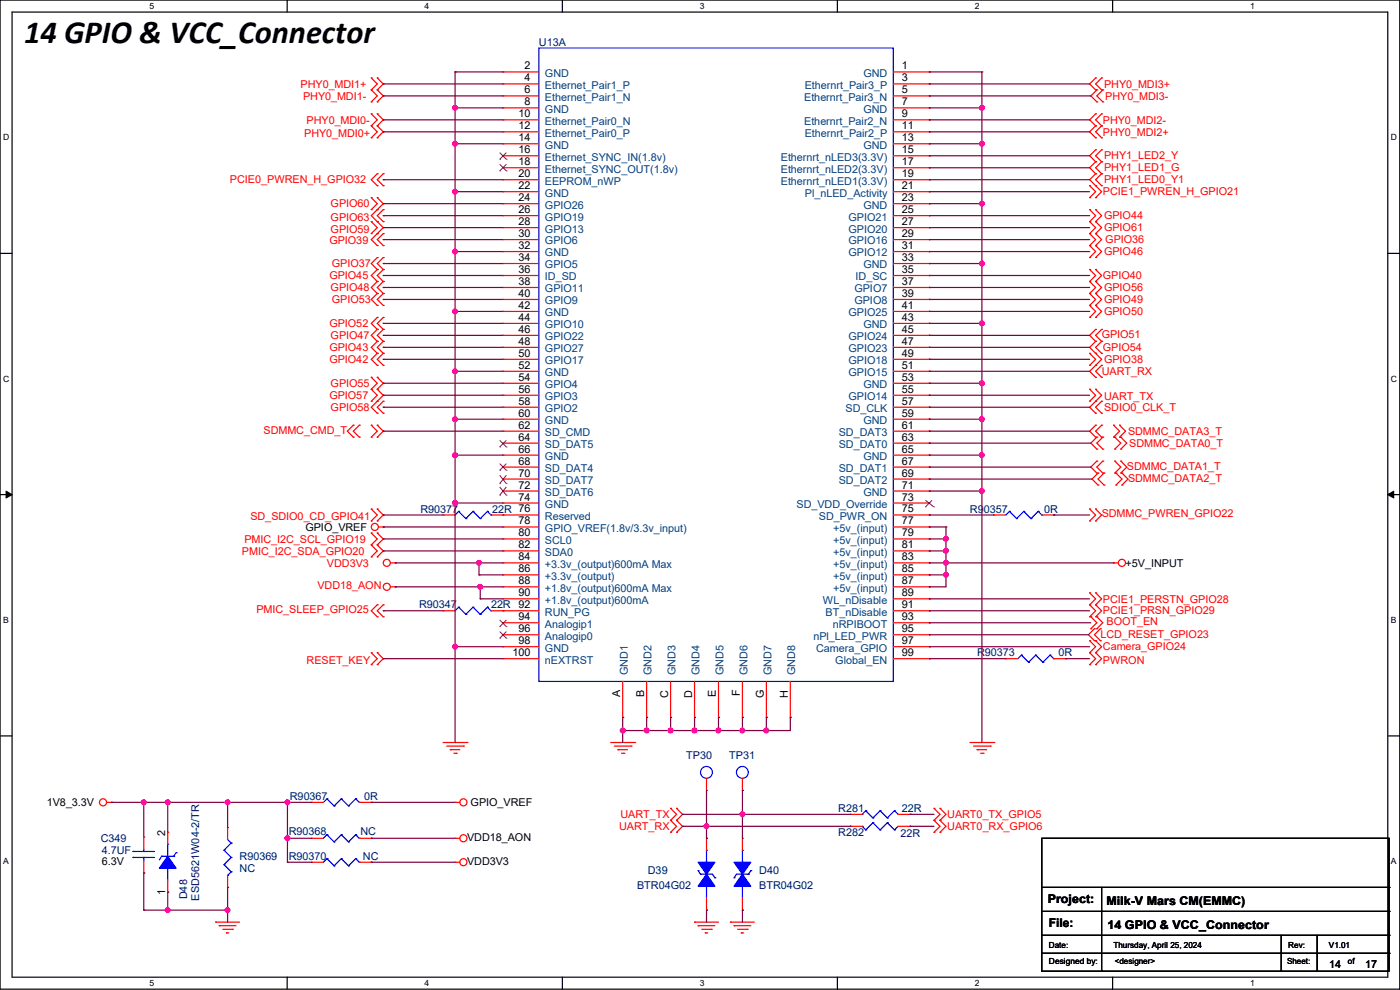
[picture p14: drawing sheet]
<svg xmlns="http://www.w3.org/2000/svg" width="297mm" height="210mm" viewBox="0 0 297 210" stroke-linecap="round" stroke-linejoin="round" font-family="sans-serif">
<defs><g id="words">
<text font-size="6.9" x="5.1" y="9.1">14 GPIO &amp; VCC_Connector</text>
<g font-size="2.5">
<text x="222.3" y="191.6">Project:</text>
<text x="234.7" y="191.9">Milk-V Mars CM(EMMC)</text>
<text x="222.5" y="196.7">File:</text>
<text x="235" y="197">14 GPIO &amp; VCC_Connector</text>
</g>
<g font-size="2.3" fill="#000080">
<text x="114.3" y="9.7">U13A</text>
<text x="89.2" y="108.8">R90377</text>
<text x="104.4" y="108.8">22R 76</text>
<text x="205.8" y="108.8">R90357</text>
<text x="221.5" y="108.8">0R</text>
<text x="88.9" y="129.1">R90347</text>
<text x="104.2" y="129.1">22R</text>
<text x="207.3" y="139.2">R90373</text>
<text x="224.6" y="139.2">0R</text>
<text x="145.6" y="161.1">TP30</text>
<text x="154.7" y="161.1">TP31</text>
<text x="61.5" y="169.7">R90367</text>
<text x="77.2" y="169.7">0R</text>
<text x="177.8" y="172.3">R281</text>
<text x="191.3" y="172.3">22R</text>
<text x="21.4" y="178.6">C349</text>
<text x="61.2" y="177.1">R90368</text>
<text x="76.5" y="177.1">NC</text>
<text x="177.8" y="177.3">R282</text>
<text x="191" y="177.6">22R</text>
<text x="21.6" y="181.1">4.7UF</text>
<text x="50.8" y="182.4">R90369</text>
<text x="50.8" y="185">NC</text>
<text x="61.2" y="182.4">R90370</text>
<text x="77" y="182.4">NC</text>
<text x="137.4" y="185.5">D39</text>
<text x="161.1" y="185.5">D40</text>
<text x="39.7" y="190.8" transform="rotate(-90 39.7 190.8)">D48</text>
<text x="42.3" y="191" transform="rotate(-90 42.3 191)">ESD5621W04-2/TR</text>
<text x="135.2" y="188.5">BTR04G02</text>
<text x="161.1" y="188.5">BTR04G02</text>
</g>
<g font-size="2.3">
<text x="111.3" y="17.3">4</text>
<text x="111.3" y="14.7">2</text>
<text x="191.3" y="14.7">1</text>
<text x="191.3" y="17.3">3</text>
<text x="111.3" y="19.8">6</text>
<text x="111.3" y="22.4">8</text>
<text x="191.3" y="19.8">5</text>
<text x="191.3" y="22.4">7</text>
<text x="110" y="24.9">10</text>
<text x="110" y="27.4">12</text>
<text x="110" y="30">14</text>
<text x="191.3" y="24.9">9</text>
<text x="191.3" y="27.4">11</text>
<text x="191.3" y="30">13</text>
<text x="110" y="32.5">16</text>
<text x="110" y="35.1">18</text>
<text x="191.3" y="32.5">15</text>
<text x="191.3" y="35.1">17</text>
<text x="110" y="37.6">20</text>
<text x="110" y="40.1">22</text>
<text x="191.3" y="37.6">19</text>
<text x="191.3" y="40.1">21</text>
<text x="110" y="42.7">24</text>
<text x="110" y="45.2">26</text>
<text x="110" y="47.8">28</text>
<text x="191.3" y="42.7">23</text>
<text x="191.3" y="45.2">25</text>
<text x="191.3" y="47.8">27</text>
<text x="110" y="50.3">30</text>
<text x="110" y="52.8">32</text>
<text x="191.3" y="50.3">29</text>
<text x="191.3" y="52.8">31</text>
<text x="110" y="55.4">34</text>
<text x="110" y="57.9">36</text>
<text x="191.3" y="55.4">33</text>
<text x="191.3" y="57.9">35</text>
<text x="110" y="60.5">38</text>
<text x="110" y="63">40</text>
<text x="110" y="65.5">42</text>
<text x="191.3" y="60.5">37</text>
<text x="191.3" y="63">39</text>
<text x="191.3" y="65.5">41</text>
<text x="110" y="68.1">44</text>
<text x="110" y="70.6">46</text>
<text x="191.3" y="68.1">43</text>
<text x="191.3" y="70.6">45</text>
<text x="110" y="73.2">48</text>
<text x="110" y="75.7">50</text>
<text x="191.3" y="73.2">47</text>
<text x="191.3" y="75.7">49</text>
<text x="110" y="78.2">52</text>
<text x="110" y="80.8">54</text>
<text x="110" y="83.3">56</text>
<text x="191.3" y="78.2">51</text>
<text x="191.3" y="80.8">53</text>
<text x="191.3" y="83.3">55</text>
<text x="110" y="85.9">58</text>
<text x="110" y="88.4">60</text>
<text x="191.3" y="85.9">57</text>
<text x="191.3" y="88.4">59</text>
<text x="110" y="90.9">62</text>
<text x="110" y="93.5">64</text>
<text x="191.3" y="90.9">61</text>
<text x="191.3" y="93.5">63</text>
<text x="110" y="96">66</text>
<text x="110" y="98.6">68</text>
<text x="110" y="101.1">70</text>
<text x="191.3" y="96">65</text>
<text x="191.3" y="98.6">67</text>
<text x="191.3" y="101.1">69</text>
<text x="110" y="103.6">72</text>
<text x="110" y="106.2">74</text>
<text x="191.3" y="103.6">71</text>
<text x="191.3" y="106.2">73</text>
<text x="64.8" y="112.6">GPIO_VREF</text>
<text x="110" y="111.3">78</text>
<text x="110" y="113.8">80</text>
<text x="191.3" y="108.7">75</text>
<text x="191.3" y="111.3">77</text>
<text x="191.3" y="113.8">79</text>
<text x="110" y="116.3">82</text>
<text x="110" y="118.9">84</text>
<text x="191.3" y="116.3">81</text>
<text x="191.3" y="118.9">83</text>
<text x="110" y="121.4">86</text>
<text x="110" y="124">88</text>
<text x="191.3" y="121.4">85</text>
<text x="191.3" y="124">87</text>
<text x="238.8" y="120.2">+5V_INPUT</text>
<text x="110" y="126.5">90</text>
<text x="110" y="129">92</text>
<text x="110" y="131.6">94</text>
<text x="191.3" y="126.5">89</text>
<text x="191.3" y="129">91</text>
<text x="191.3" y="131.6">93</text>
<text x="110" y="134.1">96</text>
<text x="110" y="136.7">98</text>
<text x="191.3" y="134.1">95</text>
<text x="191.3" y="136.7">97</text>
<text x="108.7" y="139.2">100</text>
<text x="191.3" y="139.2">99</text>
<text x="131.6" y="147.9" transform="rotate(-90 131.6 147.9)">A</text>
<text x="136.7" y="147.9" transform="rotate(-90 136.7 147.9)">B</text>
<text x="141.7" y="148" transform="rotate(-90 141.7 148)">C</text>
<text x="146.8" y="148" transform="rotate(-90 146.8 148)">D</text>
<text x="151.9" y="147.9" transform="rotate(-90 151.9 147.9)">E</text>
<text x="157" y="147.7" transform="rotate(-90 157 147.7)">F</text>
<text x="162.1" y="148.1" transform="rotate(-90 162.1 148.1)">G</text>
<text x="167.1" y="148" transform="rotate(-90 167.1 148)">H</text>
<text x="9.9" y="171">1V8_3.3V</text>
<text x="99.8" y="171">GPIO_VREF</text>
<text x="35.1" y="177.3" transform="rotate(-90 35.1 177.3)">2</text>
<text x="99.1" y="178.4">VDD18_AON</text>
<text x="21.6" y="183.4">6.3V</text>
<text x="99.1" y="183.4">VDD3V3</text>
<text x="35.1" y="189.8" transform="rotate(-90 35.1 189.8)">1</text>
<text x="282" y="205.3">14</text>
<text x="289.6" y="205.3">17</text>
</g>
<g font-size="2.3" fill="#004080">
<text x="115.6" y="16.3">GND</text>
<text x="183.2" y="16.3">GND</text>
<text x="115.6" y="18.8">Ethernet_Pair1_P</text>
<text x="115.6" y="21.4">Ethernet_Pair1_N</text>
<text x="115.6" y="23.9">GND</text>
<text x="170.6" y="21.4">Ethernrt_Pair3_N</text>
<text x="170.7" y="18.8">Ethernrt_Pair3_P</text>
<text x="183.2" y="23.9">GND</text>
<text x="115.6" y="26.5">Ethernet_Pair0_N</text>
<text x="115.6" y="29">Ethernet_Pair0_P</text>
<text x="170.6" y="26.5">Ethernrt_Pair2_N</text>
<text x="170.7" y="29">Ethernrt_Pair2_P</text>
<text x="115.6" y="31.5">GND</text>
<text x="115.6" y="34.1">Ethernet_SYNC_IN(1.8v)</text>
<text x="165.6" y="34.1">Ethernrt_nLED3(3.3V)</text>
<text x="183.2" y="31.5">GND</text>
<text x="115.6" y="36.6">Ethernet_SYNC_OUT(1.8v)</text>
<text x="115.6" y="39.2">EEPROM_nWP</text>
<text x="115.6" y="41.7">GND</text>
<text x="165.6" y="36.6">Ethernrt_nLED2(3.3V)</text>
<text x="165.6" y="39.2">Ethernrt_nLED1(3.3V)</text>
<text x="170.8" y="41.7">Pl_nLED_Activity</text>
<text x="115.6" y="44.2">GPIO26</text>
<text x="115.6" y="46.8">GPIO19</text>
<text x="180" y="46.8">GPIO21</text>
<text x="183.2" y="44.2">GND</text>
<text x="115.6" y="49.3">GPIO13</text>
<text x="115.6" y="51.9">GPIO6</text>
<text x="180" y="49.3">GPIO20</text>
<text x="180" y="51.9">GPIO16</text>
<text x="115.6" y="54.4">GND</text>
<text x="115.6" y="56.9">GPIO5</text>
<text x="115.6" y="59.5">ID_SD</text>
<text x="180" y="54.4">GPIO12</text>
<text x="181.5" y="59.5">ID_SC</text>
<text x="183.2" y="56.9">GND</text>
<text x="115.6" y="62">GPIO11</text>
<text x="115.6" y="64.6">GPIO9</text>
<text x="181.3" y="62">GPIO7</text>
<text x="181.3" y="64.6">GPIO8</text>
<text x="115.6" y="67.1">GND</text>
<text x="115.6" y="69.6">GPIO10</text>
<text x="180" y="67.1">GPIO25</text>
<text x="183.2" y="69.6">GND</text>
<text x="115.6" y="72.2">GPIO22</text>
<text x="115.6" y="74.7">GPIO27</text>
<text x="115.6" y="77.3">GPIO17</text>
<text x="180" y="72.2">GPIO24</text>
<text x="180" y="74.7">GPIO23</text>
<text x="180" y="77.3">GPIO18</text>
<text x="115.6" y="79.8">GND</text>
<text x="115.6" y="82.3">GPIO4</text>
<text x="180" y="79.8">GPIO15</text>
<text x="183.2" y="82.3">GND</text>
<text x="115.6" y="84.9">GPIO3</text>
<text x="115.6" y="87.4">GPIO2</text>
<text x="115.6" y="90">GND</text>
<text x="179.4" y="87.4">SD_CLK</text>
<text x="180" y="84.9">GPIO14</text>
<text x="183.2" y="90">GND</text>
<text x="115.6" y="92.5">SD_CMD</text>
<text x="115.6" y="95">SD_DAT5</text>
<text x="177.9" y="92.5">SD_DAT3</text>
<text x="177.9" y="95">SD_DAT0</text>
<text x="115.6" y="97.6">GND</text>
<text x="115.6" y="100.1">SD_DAT4</text>
<text x="177.9" y="100.1">SD_DAT1</text>
<text x="183.2" y="97.6">GND</text>
<text x="115.6" y="102.7">SD_DAT7</text>
<text x="115.6" y="105.2">SD_DAT6</text>
<text x="115.6" y="107.7">GND</text>
<text x="169" y="107.7">SD_VDD_Override</text>
<text x="177.9" y="102.7">SD_DAT2</text>
<text x="183.2" y="105.2">GND</text>
<text x="115.6" y="110.3">Reserved</text>
<text x="115.6" y="112.8">GPIO_VREF(1.8v/3.3v_input)</text>
<text x="173.7" y="110.3">SD_PWR_ON</text>
<text x="176.8" y="112.8">+5v_(input)</text>
<text x="115.6" y="115.4">SCL0</text>
<text x="115.6" y="117.9">SDA0</text>
<text x="176.8" y="115.4">+5v_(input)</text>
<text x="176.8" y="117.9">+5v_(input)</text>
<text x="115.6" y="120.4">+3.3v_(output)600mA Max</text>
<text x="115.6" y="123">+3.3v_(output)</text>
<text x="115.6" y="125.5">+1.8v_(output)600mA Max</text>
<text x="176.8" y="120.4">+5v_(input)</text>
<text x="176.8" y="123">+5v_(input)</text>
<text x="176.8" y="125.5">+5v_(input)</text>
<text x="115.6" y="128.1">+1.8v_(output)600mA</text>
<text x="115.6" y="130.6">RUN_PG</text>
<text x="174.6" y="128.1">WL_nDisable</text>
<text x="175.1" y="130.6">BT_nDisable</text>
<text x="115.6" y="133.1">Analogip1</text>
<text x="115.6" y="135.7">Analogip0</text>
<text x="172.6" y="135.7">nPl_LED_PWR</text>
<text x="176.7" y="133.1">nRPIBOOT</text>
<text x="115.6" y="138.2">GND</text>
<text x="115.6" y="140.8">nEXTRST</text>
<text x="133.2" y="143.3" transform="rotate(-90 133.2 143.3)">GND1</text>
<text x="138.2" y="143.3" transform="rotate(-90 138.2 143.3)">GND2</text>
<text x="143.3" y="143.3" transform="rotate(-90 143.3 143.3)">GND3</text>
<text x="148.4" y="143.3" transform="rotate(-90 148.4 143.3)">GND4</text>
<text x="153.5" y="143.3" transform="rotate(-90 153.5 143.3)">GND5</text>
<text x="158.6" y="143.3" transform="rotate(-90 158.6 143.3)">GND6</text>
<text x="163.6" y="143.3" transform="rotate(-90 163.6 143.3)">GND7</text>
<text x="168.7" y="143.3" transform="rotate(-90 168.7 143.3)">GND8</text>
<text x="173.1" y="138.2">Camera_GPIO</text>
<text x="177.2" y="140.8">Global_EN</text>
</g>
<g font-size="2.3" fill="#f00">
<text x="63.8" y="18.6">PHY0_MDI1+</text>
<text x="64.3" y="21.1">PHY0_MDI1-</text>
<text x="234.2" y="18.6">PHY0_MDI3+</text>
<text x="234.5" y="21.1">PHY0_MDI3-</text>
<text x="64.5" y="29">PHY0_MDI0+</text>
<text x="65" y="26.2">PHY0_MDI0-</text>
<text x="234" y="26.2">PHY0_MDI2-</text>
<text x="234" y="28.7">PHY0_MDI2+</text>
<text x="234.2" y="33.8">PHY1_LED2_Y</text>
<text x="48.8" y="38.9">PCIE0_PWREN_H_GPIO32</text>
<text x="234" y="41.4">PCIE1_PWREN_H_GPIO21</text>
<text x="234.2" y="36.4">PHY1_LED1_G</text>
<text x="234.2" y="38.9">PHY1_LED0_Y1</text>
<text x="70.1" y="46.8">GPIO63</text>
<text x="70.1" y="44">GPIO60</text>
<text x="234.2" y="46.5">GPIO44</text>
<text x="69.9" y="51.9">GPIO39</text>
<text x="70.1" y="49.3">GPIO59</text>
<text x="234.2" y="49.1">GPIO61</text>
<text x="234.5" y="51.6">GPIO36</text>
<text x="69.9" y="59.2">GPIO45</text>
<text x="70.4" y="56.7">GPIO37</text>
<text x="234" y="59.2">GPIO40</text>
<text x="234.2" y="54.1">GPIO46</text>
<text x="70.1" y="61.8">GPIO48</text>
<text x="70.4" y="64.3">GPIO53</text>
<text x="234.2" y="64.3">GPIO49</text>
<text x="234.2" y="61.8">GPIO56</text>
<text x="69.9" y="69.4">GPIO52</text>
<text x="70.1" y="71.9">GPIO47</text>
<text x="233.7" y="71.7">GPIO51</text>
<text x="234.2" y="66.8">GPIO50</text>
<text x="69.9" y="77">GPIO42</text>
<text x="69.9" y="74.5">GPIO43</text>
<text x="234" y="74.5">GPIO54</text>
<text x="234.2" y="77">GPIO38</text>
<text x="70.1" y="82.1">GPIO55</text>
<text x="233.7" y="79.5">UART_RX</text>
<text x="69.9" y="84.6">GPIO57</text>
<text x="70.1" y="87.2">GPIO58</text>
<text x="234.2" y="84.9">UART_TX</text>
<text x="234.2" y="87.2">SDIO0_CLK_T</text>
<text x="55.9" y="92">SDMMC_CMD_T</text>
<text x="239.3" y="92.2">SDMMC_DATA3_T</text>
<text x="239.6" y="94.8">SDMMC_DATA0_T</text>
<text x="239" y="99.6">SDMMC_DATA1_T</text>
<text x="239.3" y="102.2">SDMMC_DATA2_T</text>
<text x="53.1" y="110.3">SD_SDIO0_CD_GPIO41</text>
<text x="233.7" y="109.8">SDMMC_PWREN_GPIO22</text>
<text x="51.3" y="117.6">PMIC_I2C_SDA_GPIO20</text>
<text x="51.8" y="115.1">PMIC_I2C_SCL_GPIO19</text>
<text x="67.3" y="125">VDD18_AON</text>
<text x="69.4" y="120.2">VDD3V3</text>
<text x="54.4" y="130.1">PMIC_SLEEP_GPIO25</text>
<text x="234" y="127.8">PCIE1_PERSTN_GPIO28</text>
<text x="234" y="130.3">PCIE1_PRSN_GPIO29</text>
<text x="233.5" y="135.4">LCD_RESET_GPIO23</text>
<text x="234" y="138">Camera_GPIO24</text>
<text x="234.7" y="132.6">BOOT_EN</text>
<text x="65" y="140.8">RESET_KEY</text>
<text x="234" y="140.8">PWRON</text>
<text x="131.6" y="173.5">UART_TX</text>
<text x="200.9" y="173.5">UART0_TX_GPIO5</text>
<text x="131.3" y="176.1">UART_RX</text>
<text x="200.9" y="176.1">UART0_RX_GPIO6</text>
</g>
<g font-size="1.8">
<text x="31.7" y="1.9">5</text>
<text x="90.1" y="1.9">4</text>
<text x="148.5" y="1.9">3</text>
<text x="206.8" y="1.9">2</text>
<text x="265.2" y="1.9">1</text>
<text x=".7" y="29.8">D</text>
<text x="295.1" y="29.8">D</text>
<text x=".7" y="81">C</text>
<text x="295.1" y="81">C</text>
<text x=".7" y="132.1">B</text>
<text x="295.1" y="132.1">B</text>
<text x=".7" y="183.3">A</text>
<text x="295.1" y="183.3">A</text>
<text x="222.5" y="201">Date:</text>
<text x="236.2" y="201">Thursday, April 25, 2024</text>
<text x="273.3" y="201">Rev:</text>
<text x="281.9" y="201">V1.01</text>
<text x="31.7" y="209.2">5</text>
<text x="90.1" y="209.2">4</text>
<text x="148.5" y="209.2">3</text>
<text x="206.8" y="209.2">2</text>
<text x="222.5" y="204.6">Designed by:</text>
<text x="236.5" y="204.6">&lt;designer&gt;</text>
<text x="265.2" y="209.2">1</text>
<text x="273" y="204.6">Sheet:</text>
<text x="286" y="204.6">of</text>
</g>
</g></defs>
<path d="M0 0h296.9v209.8h-296.9zM2.6 2.6h291.8v204.7h-291.8z" fill="none" stroke="#000" stroke-width=".25"/>
<g fill="#fff">
<path d="M31.7 .3h1v2h-1z"/>
<path d="M31.7 207.5h1v2.1h-1z"/>
</g>
<path d="M60.9 0v2.6M60.9 207.3v2.5" fill="none" stroke="#000" stroke-width=".25"/>
<g fill="#fff">
<path d="M90.1 .3h1v2h-1z"/>
<path d="M90.1 207.5h1v2.1h-1z"/>
</g>
<path d="M119.3 0v2.6M119.3 207.3v2.5" fill="none" stroke="#000" stroke-width=".25"/>
<g fill="#fff">
<path d="M148.5 .3h1v2h-1z"/>
<path d="M148.5 207.5h1v2.1h-1z"/>
</g>
<path d="M177.7 0v2.6M177.7 207.3v2.5" fill="none" stroke="#000" stroke-width=".25"/>
<g fill="#fff">
<path d="M206.8 .3h1v2h-1z"/>
<path d="M206.8 207.5h1v2.1h-1z"/>
</g>
<path d="M236 0v2.6M236 207.3v2.5" fill="none" stroke="#000" stroke-width=".25"/>
<g fill="#fff">
<path d="M265.2 .3h1v2h-1z"/>
<path d="M265.2 207.5h1v2.1h-1z"/>
<path d="M.7 28.2h1.2v2h-1.2z"/>
<path d="M295 28.2h1.3v2h-1.3z"/>
<path d="M.7 79.3h1.2v2.1h-1.2z"/>
<path d="M295 79.3h1.3v2.1h-1.3z"/>
</g>
<path d="M0 53.7h2.6M294.4 53.7h2.5" fill="none" stroke="#000" stroke-width=".25"/>
<g fill="#fff">
<path d="M.7 130.5h1.2v2h-1.2z"/>
<path d="M295 130.5h1.2v2h-1.2z"/>
</g>
<path d="M0 104.9h2.6M294.4 104.9h2.5" fill="none" stroke="#000" stroke-width=".25"/>
<path d="M1.3 104.2l1.3 .7-1.3 .7zM294.4 104.9l1.3-.7v1.4z" fill="#000" stroke="#000" stroke-width=".21"/>
<g fill="#fff">
<path d="M.7 181.7h1.2v2h-1.2z"/>
<path d="M295 181.7h1.2v2h-1.2z"/>
</g>
<g fill="none" stroke="#000" stroke-width=".25">
<path d="M0 156.1h2.6M294.4 156.1h2.5M221 177.8h73.7v28.2h-73.7zM221 188.2h73.7M221 193.3h73.7M221 198.4h73.7M233.7 188.2v17.8M271.8 198.4v7.6M279.4 198.4v7.6M294.7 188.2h.1M294.7 193.3h.1M294.7 198.4h.1"/>
<path d="M221 202.2h73.7M233.7 206h.1M271.8 206h.1M279.4 206h.1M294.7 202.2h.1"/>
</g>
<g fill="none" stroke="#f00" stroke-width=".25">
<path d="M78.8 19.1h.1M78.8 16.5h.1M78.8 19.1l1.2 1.2-1.2 1.3M78.8 16.5l1.2 1.3-1.2 1.3M80 19.1h.1M80 16.5h.1M80 19.1l1.3 1.2-1.3 1.3M80 16.5l1.3 1.3-1.3 1.3M106.7 17.8h.1M106.7 15.3h.1M106.7 17.8h7.6M106.7 15.3h7.6"/>
<path d="M189.5 17.8h7.6M189.5 15.3h7.6M197.1 15.3h.1M197.1 17.8h.1M232.4 16.5h.1M232.4 19.1h.1M232.4 16.5l-1.2 1.3 1.2 1.3M232.7 19.1h.1M232.7 19.1l-1.3 1.2 1.3 1.3M233.7 19.1h.1M233.7 16.5h.1M233.7 16.5l-1.3 1.3 1.3 1.3"/>
<path d="M234 19.1h.1M234 19.1l-1.3 1.2 1.3 1.3M78.8 21.6h.1M78.8 24.2h.1M78.8 26.7h.1M78.8 29.2h.1M78.8 24.2l1.2 1.2-1.2 1.3M78.8 26.7l1.2 1.3-1.2 1.2M80 21.6h.1M80 26.7h.1M80 24.2h.1M80 29.2h.1"/>
<path d="M80 36.9h.1M80 39.4h.1M80 24.2l1.3 1.2-1.3 1.3M80 26.7l1.3 1.3-1.3 1.2M80 36.9l-1.2 1.2 1.2 1.3M81.3 36.9h.1M81.3 39.4h.1M81.3 36.9l-1.3 1.2 1.3 1.3M106.7 20.3h.1M106.7 22.9h.1M106.7 25.4h.1M106.7 28h.1"/>
<path d="M106.7 30.5h.1M106.7 33h.1M106.7 35.6h.1M106.7 38.1h.1M106.7 20.3h7.6M106.7 22.9h7.6M106.7 25.4h7.6M106.7 28h7.6M106.7 30.5h7.6M106.7 33h7.6M106.7 35.6h7.6M106.7 38.1h7.6"/>
<path d="M189.5 20.3h7.6M189.5 22.9h7.6M189.5 25.4h7.6M189.5 28h7.6M189.5 30.5h7.6M189.5 33h7.6M189.5 35.6h7.6M189.5 38.1h7.6M197.1 20.3h.1M197.1 22.9h.1M197.1 25.4h.1M197.1 28h.1"/>
<path d="M197.1 30.5h.1M197.1 33h.1M197.1 35.6h.1M197.1 38.1h.1M231.2 39.4h.1M231.2 39.4l1.2 1.3-1.2 1.2M232.4 31.8h.1M232.4 34.3h.1M232.4 36.9h.1M232.4 39.4h.1M232.4 26.7h.1M232.4 24.2h.1"/>
<path d="M232.4 29.2h.1M232.4 31.8l-1.2 1.2 1.2 1.3M232.4 34.3l-1.2 1.3 1.2 1.3M232.4 36.9l-1.2 1.2 2.5 2.6-1.3 1.2M232.4 24.2l-1.2 1.2 1.2 1.3M232.4 26.7l-1.2 1.3 1.2 1.2M232.7 21.6h.1M233.7 34.3h.1M233.7 31.8h.1M233.7 36.9h.1M233.7 39.4h.1M233.7 24.2h.1"/>
<path d="M233.7 26.7h.1M233.7 29.2h.1M233.7 31.8l-1.3 1.2 1.3 1.3M233.7 34.3l-1.3 1.3 1.3 1.3M233.7 36.9l-1.3 1.2 1.3 1.3M233.7 24.2l-1.3 1.2 1.3 1.3M233.7 26.7l-1.3 1.3 1.3 1.2M234 21.6h.1M78.8 49.6h.1M78.8 47h.1M78.8 44.5h.1M78.8 41.9h.1"/>
<path d="M78.8 47l1.2 1.3-1.2 1.3M78.8 41.9l1.2 1.3-1.2 1.3M80 59.7h.1M80 57.2h.1M80 47h.1M80 44.5h.1M80 52.1h.1M80 49.6h.1M80 41.9h.1M80 54.6h.1M80 57.2l-1.2 1.2 1.2 1.3M80 41.9l1.3 1.3-2.5 2.5 2.5 2.6-2.5 2.5 1.2 1.3"/>
<path d="M80 59.7l-1.2 1.3 1.2 1.3M80 54.6l-1.2 1.3 1.2 1.3M81.3 59.7h.1M81.3 57.2h.1M81.3 47h.1M81.3 44.5h.1M81.3 52.1h.1M81.3 49.6h.1M81.3 54.6h.1M81.3 57.2l-1.3 1.2 1.3 1.3M81.3 44.5l-1.3 1.2 1.3 1.3M81.3 59.7l-1.3 1.3 1.3 1.3"/>
<path d="M81.3 49.6l-1.3 1.2 1.3 1.3M81.3 54.6l-1.3 1.3 1.3 1.3M106.7 40.7h.1M106.7 43.2h.1M106.7 45.7h.1M106.7 48.3h.1M106.7 50.8h.1M106.7 53.4h.1M106.7 55.9h.1M106.7 58.4h.1M106.7 40.7h7.6M106.7 43.2h7.6"/>
<path d="M106.7 45.7h7.6M106.7 48.3h7.6M106.7 50.8h7.6M106.7 53.4h7.6M106.7 55.9h7.6M106.7 58.4h7.6M189.5 40.7h7.6M189.5 43.2h7.6M189.5 45.7h7.6M189.5 48.3h7.6M189.5 50.8h7.6M189.5 53.4h7.6"/>
<path d="M189.5 55.9h7.6M189.5 58.4h7.6M197.1 40.7h.1M197.1 43.2h.1M197.1 45.7h.1M197.1 48.3h.1M197.1 50.8h.1M197.1 53.4h.1M197.1 55.9h.1M197.1 58.4h.1M231.2 59.7h.1M231.2 57.2h.1"/>
<path d="M231.2 52.1h.1M231.2 49.6h.1M231.2 47h.1M231.2 44.5h.1M231.2 54.6h.1M231.2 41.9h.1M231.2 57.2l1.2 1.2-1.2 1.3M231.2 49.6l1.2 1.2-1.2 1.3M231.2 44.5l1.2 1.2-1.2 1.3M231.2 47l1.2 1.3-1.2 1.3M231.2 52.1l1.2 1.3-1.2 1.2M231.2 59.7l1.2 1.3-1.2 1.3"/>
<path d="M232.4 59.7h.1M232.4 57.2h.1M232.4 52.1h.1M232.4 49.6h.1M232.4 47h.1M232.4 44.5h.1M232.4 54.6h.1M232.4 41.9h.1M232.4 57.2l1.3 1.2-1.3 1.3M232.4 49.6l1.3 1.2-1.3 1.3M232.4 44.5l1.3 1.2-1.3 1.3M232.4 47l1.3 1.3-1.3 1.3"/>
<path d="M232.4 52.1l1.3 1.3-1.3 1.2M232.4 59.7l1.3 1.3-1.3 1.3M80 64.8h.1M80 62.3h.1M80 69.9h.1M80 67.3h.1M80 72.4h.1M80 77.5h.1M80 75h.1M80 62.3l-1.2 1.2 1.2 1.3M80 67.3l-1.2 1.3 1.2 1.3M80 69.9l-1.2 1.2 1.2 1.3"/>
<path d="M80 75l-1.2 1.2 1.2 1.3M80 72.4l-1.2 1.3 1.2 1.3M81.3 64.8h.1M81.3 62.3h.1M81.3 69.9h.1M81.3 67.3h.1M81.3 72.4h.1M81.3 77.5h.1M81.3 75h.1M81.3 62.3l-1.3 1.2 1.3 1.3M81.3 67.3l-1.3 1.3 1.3 1.3M81.3 69.9l-1.3 1.2 1.3 1.3"/>
<path d="M81.3 75l-1.3 1.2 1.3 1.3M81.3 72.4l-1.3 1.3 1.3 1.3M106.7 61h.1M106.7 63.5h.1M106.7 66.1h.1M106.7 68.6h.1M106.7 71.1h.1M106.7 73.7h.1M106.7 76.2h.1M106.7 78.8h.1M106.7 61h7.6M106.7 63.5h7.6"/>
<path d="M106.7 66.1h7.6M106.7 68.6h7.6M106.7 71.1h7.6M106.7 73.7h7.6M106.7 76.2h7.6M106.7 78.8h7.6M189.5 61h7.6M189.5 63.5h7.6M189.5 66.1h7.6M189.5 68.6h7.6M189.5 71.1h7.6M189.5 73.7h7.6"/>
<path d="M189.5 76.2h7.6M189.5 78.8h7.6M197.1 61h.1M197.1 63.5h.1M197.1 66.1h.1M197.1 68.6h.1M197.1 71.1h.1M197.1 73.7h.1M197.1 76.2h.1M197.1 78.8h.1M231.2 77.5h.1M231.2 75h.1"/>
<path d="M231.2 64.8h.1M231.2 62.3h.1M231.2 67.3h.1M231.2 75l1.2 1.2-1.2 1.3M231.2 62.3l1.2 1.2-1.2 1.3M231.2 64.8l1.2 1.3-1.2 1.2M232.4 77.5h.1M232.4 75h.1M232.4 64.8h.1M232.4 62.3h.1M232.4 67.3h.1M232.4 69.9h.1"/>
<path d="M232.4 72.4h.1M232.4 72.4l-1.2 1.3 2.5 2.5-2.5 2.6 1.2 1.2M232.4 62.3l1.3 1.2-1.3 1.3M232.4 64.8l1.3 1.3-1.3 1.2M232.4 69.9l-1.2 1.2 1.2 1.3M233.7 77.5h.1M233.7 72.4h.1M233.7 69.9h.1M233.7 75h.1M233.7 77.5l-1.3 1.3 1.3 1.2M233.7 69.9l-1.3 1.2 1.3 1.3M233.7 72.4l-1.3 1.3 1.3 1.3"/>
<path d="M75 92.7h.1M75 90.2h.1M75 90.2l-1.3 1.3 1.3 1.2M76.2 92.7h.1M76.2 90.2h.1M76.2 90.2l-1.2 1.3 1.2 1.2M78.8 85.1h.1M78.8 82.6h.1M78.8 80h.1M78.8 92.7h.1M78.8 90.2h.1M78.8 82.6l1.2 1.2-1.2 1.3"/>
<path d="M78.8 80l1.2 1.3-1.2 1.3M78.8 90.2l1.2 1.3-1.2 1.2M80 82.6h.1M80 85.1h.1M80 87.7h.1M80 80h.1M80 90.2h.1M80 92.7h.1M80 82.6l1.3 1.2-2.5 2.6 1.2 1.3M80 80l1.3 1.3-1.3 1.3M80 90.2l1.3 1.3-1.3 1.2M81.3 87.7h.1"/>
<path d="M81.3 85.1h.1M81.3 85.1l-1.3 1.3 1.3 1.3M106.7 81.3h.1M106.7 83.8h.1M106.7 86.4h.1M106.7 88.9h.1M106.7 91.5h.1M106.7 94h.1M106.7 96.5h.1M106.7 99.1h.1M106.7 81.3h7.6M106.7 83.8h7.6"/>
<path d="M106.7 86.4h7.6M106.7 88.9h7.6M106.7 91.5h7.6M106.7 94h7.6M106.7 96.5h7.6M106.7 99.1h7.6M189.5 81.3h7.6M189.5 83.8h7.6M189.5 86.4h7.6M189.5 88.9h7.6M189.5 91.5h7.6M189.5 94h7.6"/>
<path d="M189.5 96.5h7.6M189.5 99.1h7.6M197.1 81.3h.1M197.1 83.8h.1M197.1 86.4h.1M197.1 88.9h.1M197.1 91.5h.1M197.1 94h.1M197.1 96.5h.1M197.1 99.1h.1M231.2 85.1h.1M231.2 82.6h.1"/>
<path d="M231.2 82.6l1.2 1.2-1.2 1.3M232.4 85.1h.1M232.4 82.6h.1M232.4 80h.1M232.4 87.7h.1M232.4 90.2h.1M232.4 92.7h.1M232.4 82.6l1.3 1.2-2.5 2.6 1.2 1.3M232.4 90.2l-1.2 1.3 1.2 1.2M232.7 92.7h.1M232.7 95.3h.1M232.7 97.8h.1"/>
<path d="M232.7 92.7l-1.3 1.3 1.3 1.3M232.7 97.8l-1.3 1.3 1.3 1.3M233.7 80h.1M233.7 87.7h.1M233.7 85.1h.1M233.7 92.7h.1M233.7 90.2h.1M233.7 85.1l-1.3 1.3 1.3 1.3M233.7 90.2l-1.3 1.3 1.3 1.2M234 95.3h.1M234 92.7h.1M234 97.8h.1"/>
<path d="M234 92.7l-1.3 1.3 1.3 1.3M234 97.8l-1.3 1.3 1.3 1.3M236.2 92.7h.1M236.2 90.2h.1M236.2 90.2l1.3 1.3-1.3 1.2M236.5 95.3h.1M236.5 92.7h.1M236.5 97.8h.1M236.5 97.8l1.3 1.3-1.3 1.3M236.5 92.7l1.3 1.3-1.3 1.3M237.5 92.7h.1M237.5 90.2h.1"/>
<path d="M237.5 90.2l1.3 1.3-1.3 1.2M237.8 95.3h.1M237.8 92.7h.1M237.8 97.8h.1M237.8 92.7l1.2 1.3-1.2 1.3M237.8 97.8l1.2 1.3-1.2 1.3M78.8 110.5h.1M78.8 108h.1M78.8 115.6h.1M78.8 113.1h.1M78.8 118.1h.1M78.8 108l1.2 1.2-1.2 1.3"/>
<path d="M78.8 113.1l1.2 1.2-1.2 1.3M78.8 115.6l1.2 1.3-1.2 1.2M80 108h.1M80 110.5h.1M80 113.1h.1M80 115.6h.1M80 118.1h.1M80 108l1.3 1.2-1.3 1.3M80 113.1l1.3 1.2-1.3 1.3M80 115.6l1.3 1.3-1.3 1.2M80.3 111.8h1M81.3 111.8h.1"/>
<path d="M82.8 119.4h1M83.8 119.4h.1M94 109.2h.1M94 109.2h2.5M104.2 109.2h10.1M106.7 109.2h.1M106.7 101.6h.1M106.7 104.2h.1M106.7 106.7h.1M106.7 111.8h.1M106.7 114.3h.1M106.7 116.9h.1"/>
<path d="M106.7 119.4h.1M106.7 111.8h7.6M106.7 119.4h7.6M106.7 101.6h7.6M106.7 104.2h7.6M106.7 106.7h7.6M106.7 114.3h7.6M106.7 116.9h7.6M189.5 111.8h7.6M189.5 119.4h7.6M189.5 109.2h7.6M189.5 101.6h7.6"/>
<path d="M189.5 104.2h7.6M189.5 106.7h7.6M189.5 114.3h7.6M189.5 116.9h7.6M197.1 101.6h.1M197.1 104.2h.1M197.1 106.7h.1M197.1 109.2h.1M197.1 111.8h.1M197.1 114.3h.1M197.1 116.9h.1M197.1 119.4h.1"/>
<path d="M210.8 109.2h.1M210.8 109.2h2.6M221 109.2h2.5M223.5 109.2h.1M231.2 110.5h.1M231.2 108h.1M231.2 108l1.2 1.2-1.2 1.3M232.4 110.5h.1M232.4 108h.1M232.4 108l1.3 1.2-1.3 1.3M232.7 100.4h.1M232.9 100.4h.1"/>
<path d="M232.9 102.9h.1M232.9 100.4l-1.2 1.2 1.2 1.3M234 100.4h.1M234.2 102.9h.1M234.2 100.4h.1M234.2 100.4l-1.3 1.2 1.3 1.3M236.2 119.4h.1M236.2 119.4h1.1M236.5 100.4h.1M236.7 102.9h.1M236.7 100.4h.1M236.7 100.4l1.3 1.2-1.3 1.3"/>
<path d="M237.8 100.4h.1M238 102.9h.1M238 100.4h.1M238 100.4l1.3 1.2-1.3 1.3M78.8 138.5h.1M78.8 138.5l1.2 1.2-1.2 1.3M80 138.5h.1M80 128.3h.1M80 130.8h.1M80 138.5l1.3 1.2-1.3 1.3M80 128.3l-1.2 1.3 1.2 1.2M81.3 128.3h.1"/>
<path d="M81.3 130.8h.1M81.3 128.3l-1.3 1.3 1.3 1.2M82.8 124.5h1M83.8 124.5h.1M94 129.6h.1M94 129.6h2.5M104.2 129.6h10.1M106.7 129.6h.1M106.7 121.9h.1M106.7 124.5h.1M106.7 127h.1M106.7 132.1h.1"/>
<path d="M106.7 134.6h.1M106.7 137.2h.1M106.7 139.7h.1M106.7 124.5h7.6M106.7 139.7h7.6M106.7 121.9h7.6M106.7 127h7.6M106.7 132.1h7.6M106.7 134.6h7.6M106.7 137.2h7.6M189.5 124.5h7.6M189.5 129.6h7.6"/>
<path d="M189.5 139.7h7.6M189.5 121.9h7.6M189.5 127h7.6M189.5 132.1h7.6M189.5 134.6h7.6M189.5 137.2h7.6M197.1 121.9h.1M197.1 124.5h.1M197.1 127h.1M197.1 129.6h.1M197.1 132.1h.1M197.1 134.6h.1"/>
<path d="M197.1 137.2h.1M197.1 139.7h.1M213.4 139.7h.1M213.4 139.7h2.5M223.5 139.7h2.6M226.1 139.7h.1M231.2 135.9h.1M231.2 138.5h.1M231.2 125.8h.1M231.2 128.3h.1M231.2 130.8h.1M231.2 138.5l1.2 1.2-1.2 1.3"/>
<path d="M231.2 135.9l1.2 1.3-1.2 1.3M231.2 125.8l1.2 1.2-1.2 1.3M231.2 128.3l1.2 1.3-1.2 1.2M231.4 130.8h.1M231.4 133.4h.1M231.4 130.8l1.3 1.3-1.3 1.3M232.2 133.4h.1M232.2 135.9h.1M232.2 133.4l-1.3 1.2 1.3 1.3M232.4 135.9h.1M232.4 138.5h.1M232.4 125.8h.1"/>
<path d="M232.4 128.3h.1M232.4 130.8h.1M232.4 138.5l1.3 1.2-1.3 1.3M232.4 135.9l1.3 1.3-1.3 1.3M232.4 125.8l1.3 1.2-1.3 1.3M232.4 128.3l1.3 1.3-1.3 1.2M232.7 130.8h.1M232.7 133.4h.1M232.7 130.8l1.3 1.3-1.3 1.3M233.4 135.9h.1M233.4 133.4h.1M233.4 133.4l-1.2 1.2 1.2 1.3"/>
<path d="M78.8 141h.1M80 141h.1M94 157.5h5.1M94.8 158.3h3.5M95.5 159h.1M95.5 159h2.1M96.3 159.8h.5M96.8 159.8h.1M98.3 158.3h.1M99.1 157.5h.1M129.6 157.5h5M130.3 158.3h3.6"/>
<path d="M131.1 159h.1M131.1 159h2M131.8 159.8h.6M132.1 152.2h.1M132.1 144.5v7.7M132.4 159.8h.1M133.9 158.3h.1M134.6 157.5h.1M137.2 152.2h.1M137.2 144.5v7.7M142.3 152.2h.1M142.3 144.5v7.7"/>
<path d="M147.3 152.2h.1M147.3 144.5v7.7M152.4 152.2h.1M152.4 144.5v7.7M157.5 152.2h.1M157.5 144.5v7.7M162.6 152.2h.1M162.6 144.5v7.7M167.7 152.2h.1M167.7 144.5v7.7M205.8 157.5h5M206.5 158.3h3.6"/>
<path d="M207.3 159h.1M207.3 159h2M208 159.8h.6M208.6 159.8h.1M210.1 158.3h.1M210.8 157.5h.1M231.2 141h.1M232.4 141h.1M22.6 170.2h1M23.6 170.2h.1M30.5 177.6h.1M30.5 177.6v2.5"/>
<path d="M35.6 176.6h.1M35.6 176.6v2.5M48.3 175.5h.1M48.3 175.5v2.6M66.1 170.2h.1M66.1 177.8h.1M66.1 170.2h2.5M66.1 177.8h2.5M76.2 170.2h2.6M76.2 177.8h2.6M78.8 170.2h.1M78.8 177.8h.1"/>
<path d="M96.5 170.2h.1M96.5 177.8h.1M96.5 170.2h1.1M96.5 177.8h1.1M142.3 174h.1M142.3 171.5h.1M142.3 176.6h.1M142.3 171.5l1.2 1.2-1.2 1.3M142.3 174l1.2 1.3-1.2 1.3M143.5 171.5h.1M143.5 174h.1M143.5 176.6h.1"/>
<path d="M143.5 171.5l1.3 1.2-1.3 1.3M143.5 174l1.3 1.3-1.3 1.3M149.9 177.8h.1M149.9 167.7h.1M149.9 165.1v2.6M149.9 177.8v2.6M157.5 177.8h.1M157.5 167.7h.1M157.5 165.1v2.6M157.5 177.8v2.6M180.4 175.3h.1M180.4 172.7h.1"/>
<path d="M180.4 175.3h2.5M180.4 172.7h2.5M190.5 175.3h2.6M190.5 172.7h2.6M193.1 175.3h.1M193.1 172.7h.1M198.1 171.5h.1M198.1 174h.1M198.1 176.6h.1M198.1 171.5l1.3 1.2-1.3 1.3M198.1 174l1.3 1.3-1.3 1.3M199.4 171.5h.1"/>
<path d="M199.4 174h.1M199.4 176.6h.1M199.4 171.5l1.3 1.2-1.3 1.3M199.4 174l1.3 1.3-1.3 1.3M30.5 185.2h.1M30.5 182.6v2.6M35.6 189.3h.1M35.6 186.7v2.6M45.7 195.6h.1M45.7 195.6h5.1M46.5 196.4h.1M46.5 196.4h3.6"/>
<path d="M47.3 197.1h2M48 197.9h.1M48 197.9h.5M48.3 188.2h.1M48.3 185.7v2.5M49.3 197.1h.1M66.1 182.9h.1M66.1 182.9h2.5M76.2 182.9h2.6M78.8 182.9h.1M96.5 182.9h.1M96.5 182.9h1.1"/>
<path d="M147.3 195.6h.1M147.3 195.6h5.1M148.1 196.4h.1M148.1 196.4h3.6M148.9 197.1h2M149.6 197.9h.1M149.6 197.9h.5M149.9 193.1h.1M149.9 190.5v2.6M150.9 197.1h.1M155 195.6h.1M155 195.6h5"/>
<path d="M155.7 196.4h.1M155.7 196.4h3.6M156.5 197.1h2M157.2 197.9h.1M157.2 197.9h.6M157.5 193.1h.1M157.5 190.5v2.6M158.5 197.1h.1"/>
<circle cx="79.5" cy="111.8" r=".75"/>
<circle cx="82.1" cy="119.4" r=".75"/>
<circle cx="238" cy="119.4" r=".75"/>
<circle cx="82.1" cy="124.5" r=".75"/>
<circle cx="21.9" cy="170.2" r=".75"/>
<circle cx="98.3" cy="177.8" r=".75"/>
<circle cx="98.3" cy="170.2" r=".75"/>
<circle cx="98.3" cy="182.9" r=".75"/>
</g>
<g fill="none" stroke="#00f" stroke-width=".25">
<path d="M114.3 10.2h75.2v134.3h-75.2zM97.3 108.5h.1M97.3 108.5l-.8 .7M97.3 108.5l1.5 1.5M98.8 110h.1M100.4 108.5h.1M100.4 108.5l-1.6 1.5M100.4 108.5l1.5 1.5M101.9 110h.1M103.4 108.5h.1M103.4 108.5l-1.5 1.5M103.4 108.5l.8 .7"/>
<path d="M104.2 109.2h.1M214.1 108.5h.1M214.1 108.5l-.7 .7M214.1 108.5l1.6 1.5M215.7 110h.1M217.2 108.5h.1M217.2 108.5l-1.5 1.5M217.2 108.5l1.5 1.5M218.7 110h.1M220.2 108.5h.1M220.2 108.5l-1.5 1.5M220.2 108.5l.8 .7"/>
<path d="M221 109.2h.1M97.3 128.8h.1M97.3 128.8l-.8 .8M97.3 128.8l1.5 1.5M98.8 130.3h.1M100.4 128.8h.1M100.4 128.8l-1.6 1.5M100.4 128.8l1.5 1.5M101.9 130.3h.1M103.4 128.8h.1M103.4 128.8l-1.5 1.5M103.4 128.8l.8 .8"/>
<path d="M104.2 129.6h.1M216.7 139h.1M216.7 139l-.8 .7M216.7 139l1.5 1.5M219.7 139h.1M219.7 139l-1.5 1.5M219.7 139l1.6 1.5M222.8 139h.1M222.8 139l-1.5 1.5M222.8 139l.7 .7M223.5 139.7h.1M218.2 140.5h.1"/>
<path d="M221.3 140.5h.1M35.6 179.1h.1M35.6 179.1v2.5M48.3 178.1l.7 .7M49 178.8h.1M49 178.8l-1.5 1.6M69.4 169.4h.1M69.4 177.1h.1M69.4 169.4l-.8 .8M69.4 169.4l1.5 1.6M69.4 177.1l-.8 .7M69.4 177.1l1.5 1.5"/>
<path d="M70.9 171h.1M70.9 178.6h.1M72.4 169.4h.1M72.4 177.1h.1M72.4 169.4l-1.5 1.6M72.4 169.4l1.5 1.6M72.4 177.1l-1.5 1.5M72.4 177.1l1.5 1.5M73.9 171h.1M73.9 178.6h.1M75.5 169.4h.1M75.5 177.1h.1"/>
<path d="M75.5 169.4l-1.6 1.6M75.5 169.4l.7 .8M75.5 177.1l-1.6 1.5M75.5 177.1l.7 .7M76.2 170.2h.1M76.2 177.8h.1M182.9 175.3h.1M182.9 172.7h.1M182.9 175.3l.8 .7M183.7 176h.1M183.7 172h.1M183.7 172l-.8 .7"/>
<path d="M183.7 172l1.5 1.5M185.2 174.5h.1M185.2 173.5h.1M185.2 174.5l1.5 1.5M185.2 174.5l-1.5 1.5M186.7 176h.1M186.7 172h.1M186.7 172l-1.5 1.5M186.7 172l1.5 1.5M188.2 174.5h.1M188.2 173.5h.1M188.2 174.5l1.6 1.5"/>
<path d="M188.2 174.5l-1.5 1.5M189.8 176h.1M189.8 172h.1M189.8 172l-1.6 1.5M189.8 172l.7 .7M190.5 175.3l-.7 .7M28.2 181.9h.1M28.2 180.6h.1M28.2 181.9h4.6M28.2 180.6h4.6M30.5 180.6h.1M30.5 181.9h.1"/>
<path d="M30.5 180.1v.5M30.5 181.9v.7M34.3 181.6h.1M34.3 181.6l-.5 .8M34.3 181.6h2.6M35.6 184.2h.1M35.6 184.2v2.5M36.9 181.6h.1M37.4 180.9h.1M37.4 180.9l-.5 .7M47.5 180.4h.1M47.5 183.4h.1"/>
<path d="M47.5 180.4l1.5 1.5M47.5 183.4l1.5 1.5M48.3 185.7h.1M49 181.9h.1M49 184.9h.1M49 181.9l-1.5 1.5M49 184.9l-.7 .8M69.4 182.1h.1M69.4 182.1l-.8 .8M69.4 182.1l1.5 1.6M70.9 183.7h.1M72.4 182.1h.1"/>
<path d="M72.4 182.1l-1.5 1.6M72.4 182.1l1.5 1.6M73.9 183.7h.1M75.5 182.1h.1M75.5 182.1l-1.6 1.6M75.5 182.1l.7 .8M76.2 182.9h.1M148.1 184.7h.1M148.1 184.7l.5 .7M148.6 185.4h.1M148.6 185.4h2.6l.5 .8M149.9 188h.1"/>
<path d="M149.9 180.4h.1M149.9 180.4v2.5M149.9 188v2.5M151.7 186.2h.1M155.7 186.2h.1M157.5 188h.1M157.5 180.4h.1M157.5 180.4v2.5M157.5 188v2.5M158.8 185.4h.1M158.8 185.4h-2.6l-.5 .8M159.3 184.7h.1"/>
<path d="M159.3 184.7l-.5 .7"/>
<circle cx="149.9" cy="163.8" r="1.26"/>
<circle cx="157.5" cy="163.8" r="1.26"/>
</g>
<g fill="#00f" stroke="#00f" stroke-width=".25">
<path d="M157.5 185.4l1.8 2.6h-3.6z" fill-rule="evenodd"/>
<path d="M155.7 182.9h3.6l-1.8 2.5z" fill-rule="evenodd"/>
<path d="M149.9 185.4l1.8 2.6h-3.6z" fill-rule="evenodd"/>
<path d="M148.1 182.9h3.6l-1.8 2.5z" fill-rule="evenodd"/>
<path d="M35.6 181.6l1.8 2.6h-3.6z" fill-rule="evenodd"/>
</g>
<g fill="none" stroke="#804000" stroke-width=".21">
<path d="M106 33.8h.1M106 36.3h.1M106 32.4l1.4 1.4M106 34.8l1.4 1.5M107.4 33.8h.1M107.4 36.3h.1M107.4 32.4l-1.4 1.4M107.4 34.8l-1.4 1.5M106 94.8h.1M106 99.8h.1M106 93.4l1.4 1.4M106 98.3l1.4 1.5"/>
<path d="M107.4 94.8h.1M107.4 99.8h.1M107.4 93.4l-1.4 1.4M107.4 98.3l-1.4 1.5M106 102.6h.1M106 105h.1M106 100.8l1.4 1.8M106 103.3l1.4 1.7M107.4 102.6h.1M107.4 105h.1M107.4 100.8l-1.4 1.8M107.4 103.3l-1.4 1.7"/>
<path d="M196.3 107.5h.1M196.3 106.1l1.8 1.4M197.7 106.1l-1.4 1.4M198.1 107.5h.1M106 132.9h.1M106 135.4h.1M106 131.5l1.4 1.4M106 134l1.4 1.4M107.4 132.9h.1M107.4 135.4h.1M107.4 131.5l-1.4 1.4M107.4 134l-1.4 1.4"/>
</g>
<g fill="none" stroke="#800040" stroke-width=".25">
<path d="M81.3 17.8h.1M81.3 17.8h25.4M96.5 15.3h.1M96.5 15.3h10.2M96.5 15.3v142.2M197.1 17.8h.1M197.1 15.3h.1M197.1 17.8h34.1M197.1 15.3h11.2M208.3 15.3h.1M208.3 15.3v142.2M81.3 20.3h.1"/>
<path d="M81.3 25.4h.1M81.3 28h.1M81.3 38.1h.1M81.3 20.3h25.4M81.3 25.4h25.4M81.3 28h25.4M81.3 38.1h25.4M96.5 22.9h.1M96.5 30.5h.1M96.5 22.9h10.2M96.5 30.5h10.2M197.1 20.3h.1"/>
<path d="M197.1 25.4h.1M197.1 28h.1M197.1 38.1h.1M197.1 22.9h.1M197.1 30.5h.1M197.1 35.6h.1M197.1 33h.1M197.1 20.3h34.3M197.1 25.4h34.1M197.1 28h34.1M197.1 38.1h34.1M197.1 22.9h11.2"/>
<path d="M197.1 30.5h11.2M197.1 35.6h34.1M197.1 33h34.1M208.3 22.9h.1M208.3 30.5h.1M81.3 58.4h.1M81.3 45.7h.1M81.3 55.9h.1M81.3 48.3h.1M81.3 50.8h.1M81.3 43.2h.1M81.3 58.4h25.4"/>
<path d="M81.3 45.7h25.4M81.3 50.8h25.4M81.3 48.3h25.4M81.3 55.9h25.4M81.3 43.2h25.4M96.5 40.7h.1M96.5 53.4h.1M96.5 53.4h10.2M96.5 40.7h10.2M197.1 58.4h.1M197.1 50.8h.1M197.1 48.3h.1"/>
<path d="M197.1 45.7h.1M197.1 53.4h.1M197.1 43.2h.1M197.1 55.9h.1M197.1 40.7h.1M197.1 58.4h34.1M197.1 45.7h34.1M197.1 50.8h34.1M197.1 48.3h34.1M197.1 55.9h11.2M197.1 53.4h34.1M197.1 43.2h11.2"/>
<path d="M197.1 40.7h34.1M208.3 43.2h.1M208.3 55.9h.1M81.3 68.6h.1M81.3 63.5h.1M81.3 61h.1M81.3 71.1h.1M81.3 73.7h.1M81.3 76.2h.1M81.3 76.2h25.4M81.3 61h25.4M81.3 68.6h25.4"/>
<path d="M81.3 63.5h25.4M81.3 71.1h25.4M81.3 73.7h25.4M96.5 66.1h.1M96.5 78.8h.1M96.5 78.8h10.2M96.5 66.1h10.2M197.1 78.8h.1M197.1 76.2h.1M197.1 61h.1M197.1 63.5h.1M197.1 68.6h.1"/>
<path d="M197.1 66.1h.1M197.1 71.1h.1M197.1 73.7h.1M197.1 78.8h34.1M197.1 76.2h34.1M197.1 61h34.1M197.1 68.6h11.2M197.1 63.5h34.1M197.1 71.1h34.1M197.1 73.7h34.1M197.1 66.1h34.1M208.3 68.6h.1"/>
<path d="M81.3 91.5h.1M81.3 83.8h.1M81.3 86.4h.1M81.3 81.3h.1M81.3 91.5h25.4M81.3 86.4h25.4M81.3 83.8h25.4M81.3 81.3h25.4M96.5 88.9h.1M96.5 96.5h.1M96.5 88.9h10.2M96.5 96.5h10.2"/>
<path d="M197.1 94h.1M197.1 99.1h.1M197.1 86.4h.1M197.1 91.5h.1M197.1 83.8h.1M197.1 81.3h.1M197.1 88.9h.1M197.1 96.5h.1M197.1 94h34.3M197.1 99.1h34.3M197.1 91.5h34.1M197.1 86.4h34.1"/>
<path d="M197.1 83.8h34.1M197.1 81.3h11.2M197.1 88.9h11.2M197.1 96.5h11.2M208.3 81.3h.1M208.3 88.9h.1M208.3 96.5h.1M81.3 109.2h.1M81.3 111.8h.1M81.3 114.3h.1M81.3 116.9h.1M81.3 109.2h12.7"/>
<path d="M81.3 111.8h25.4M81.3 114.3h25.4M81.3 116.9h25.4M83.8 119.4h.1M83.8 119.4h22.9M96.5 106.7h.1M96.5 106.7h10.2M101.6 119.4h.1M101.6 119.4v2.5M197.1 101.6h.1M197.1 109.2h.1M197.1 104.2h.1"/>
<path d="M197.1 111.8h.1M197.1 114.3h.1M197.1 116.9h.1M197.1 119.4h.1M197.1 109.2h13.7M197.1 101.6h34.6M197.1 111.8h3.6M197.1 119.4h39.1M197.1 114.3h3.6M197.1 116.9h3.6M197.1 104.2h11.2M200.7 114.3h.1"/>
<path d="M200.7 116.9h.1M200.7 119.4h.1M200.7 111.8h.1M200.7 111.8v12.7h-3.6M208.3 104.2h.1M223.5 109.2h.1M223.5 109.2h7.7M81.3 139.7h.1M81.3 129.6h.1M81.3 139.7h25.4M81.3 129.6h12.7M83.8 124.5h.1"/>
<path d="M83.8 124.5h22.9M96.5 137.2h.1M96.5 137.2h10.2M101.6 121.9h.1M101.6 121.9h5.1M101.9 124.5h.1M101.9 127h.1M101.9 124.5v2.5M101.9 127h4.8M197.1 139.7h.1M197.1 137.2h.1M197.1 134.6h.1"/>
<path d="M197.1 129.6h.1M197.1 127h.1M197.1 124.5h.1M197.1 121.9h.1M197.1 132.1h.1M197.1 139.7h16.3M197.1 137.2h34.1M197.1 134.6h33.8M197.1 129.6h34.1M197.1 127h34.1M197.1 121.9h3.6M197.1 132.1h34.3"/>
<path d="M200.7 121.9h.1M226.1 139.7h.1M226.1 139.7h5.1M132.1 152.2h.1M132.1 155h.1M132.1 152.2v5.3M137.2 152.2h.1M137.2 155h.1M137.2 152.2v2.8M142.3 152.2h.1M142.3 155h.1M142.3 152.2v2.8"/>
<path d="M147.3 152.2h.1M147.3 155h.1M147.3 152.2v2.8M152.4 152.2h.1M152.4 155h.1M152.4 152.2v2.8M157.5 152.2h.1M157.5 155h.1M157.5 152.2v2.8M162.6 152.2h.1M162.6 155h.1M162.6 152.2v2.8"/>
<path d="M167.7 152.2h.1M167.7 152.2v2.8h-35.6M23.6 170.2h.1M23.6 170.2h42.5M30.5 170.2h.1M30.5 170.2v7.4M35.6 170.2h.1M35.6 170.2v6.4M48.3 170.2h.1M48.3 170.2v5.3M61 177.8h.1M61 170.2h.1"/>
<path d="M61 177.8h5.1M61 170.2v12.7M78.8 170.2h.1M78.8 177.8h.1M78.8 170.2h17.7M78.8 177.8h17.7M144.8 175.3h.1M144.8 172.7h.1M144.8 175.3h35.6M144.8 172.7h35.6M149.9 177.8h.1M149.9 175.3h.1"/>
<path d="M149.9 167.7v10.1M157.5 167.7h.1M157.5 172.7h.1M157.5 167.7v10.1M180.4 175.3h.1M193.1 172.7h.1M193.1 175.3h.1M193.1 175.3h5M193.1 172.7h5M30.5 193.1h.1M30.5 185.2h.1M30.5 185.2v7.9"/>
<path d="M30.5 193.1h17.8M35.6 189.3h.1M35.6 193.1h.1M35.6 189.3v3.8M48.3 188.2h.1M48.3 193.1h.1M48.3 188.2v7.4M61 182.9h.1M61 182.9h5.1M78.8 182.9h.1M78.8 182.9h17.7M149.9 193.1h.1"/>
<path d="M149.9 193.1v2.5M157.5 193.1h.1M157.5 193.1v2.5"/>
</g>
<g fill="#f0f" stroke="#f0f" stroke-width=".25">
<circle cx="208.3" cy="104.2" r=".5"/>
<circle cx="208.3" cy="30.5" r=".5"/>
<circle cx="208.3" cy="22.9" r=".5"/>
<circle cx="208.3" cy="55.9" r=".5"/>
<circle cx="208.3" cy="43.2" r=".5"/>
<circle cx="208.3" cy="81.3" r=".5"/>
<circle cx="208.3" cy="68.6" r=".5"/>
<circle cx="208.3" cy="88.9" r=".5"/>
<circle cx="208.3" cy="96.5" r=".5"/>
<circle cx="96.5" cy="30.5" r=".5"/>
<circle cx="96.5" cy="22.9" r=".5"/>
<circle cx="96.5" cy="40.7" r=".5"/>
<circle cx="96.5" cy="66.1" r=".5"/>
<circle cx="96.5" cy="53.4" r=".5"/>
<circle cx="96.5" cy="88.9" r=".5"/>
<circle cx="96.5" cy="78.8" r=".5"/>
<circle cx="96.5" cy="96.5" r=".5"/>
<circle cx="96.5" cy="137.2" r=".5"/>
<circle cx="96.5" cy="106.7" r=".5"/>
<circle cx="200.7" cy="114.3" r=".5"/>
<circle cx="200.7" cy="116.9" r=".5"/>
<circle cx="200.7" cy="121.9" r=".5"/>
<circle cx="200.7" cy="119.4" r=".5"/>
<circle cx="101.6" cy="119.4" r=".5"/>
<circle cx="101.9" cy="124.5" r=".5"/>
<circle cx="157.5" cy="172.7" r=".5"/>
<circle cx="48.3" cy="170.2" r=".5"/>
<circle cx="35.6" cy="170.2" r=".5"/>
<circle cx="61" cy="170.2" r=".5"/>
<circle cx="30.5" cy="170.2" r=".5"/>
<circle cx="61" cy="177.8" r=".5"/>
<circle cx="137.2" cy="155" r=".5"/>
<circle cx="132.1" cy="155" r=".5"/>
<circle cx="142.3" cy="155" r=".5"/>
<circle cx="152.4" cy="155" r=".5"/>
<circle cx="147.3" cy="155" r=".5"/>
<circle cx="157.5" cy="155" r=".5"/>
<circle cx="162.6" cy="155" r=".5"/>
<circle cx="48.3" cy="193.1" r=".5"/>
<circle cx="35.6" cy="193.1" r=".5"/>
<circle cx="149.9" cy="175.3" r=".5"/>
</g>
<use href="#words"/>
</svg>
